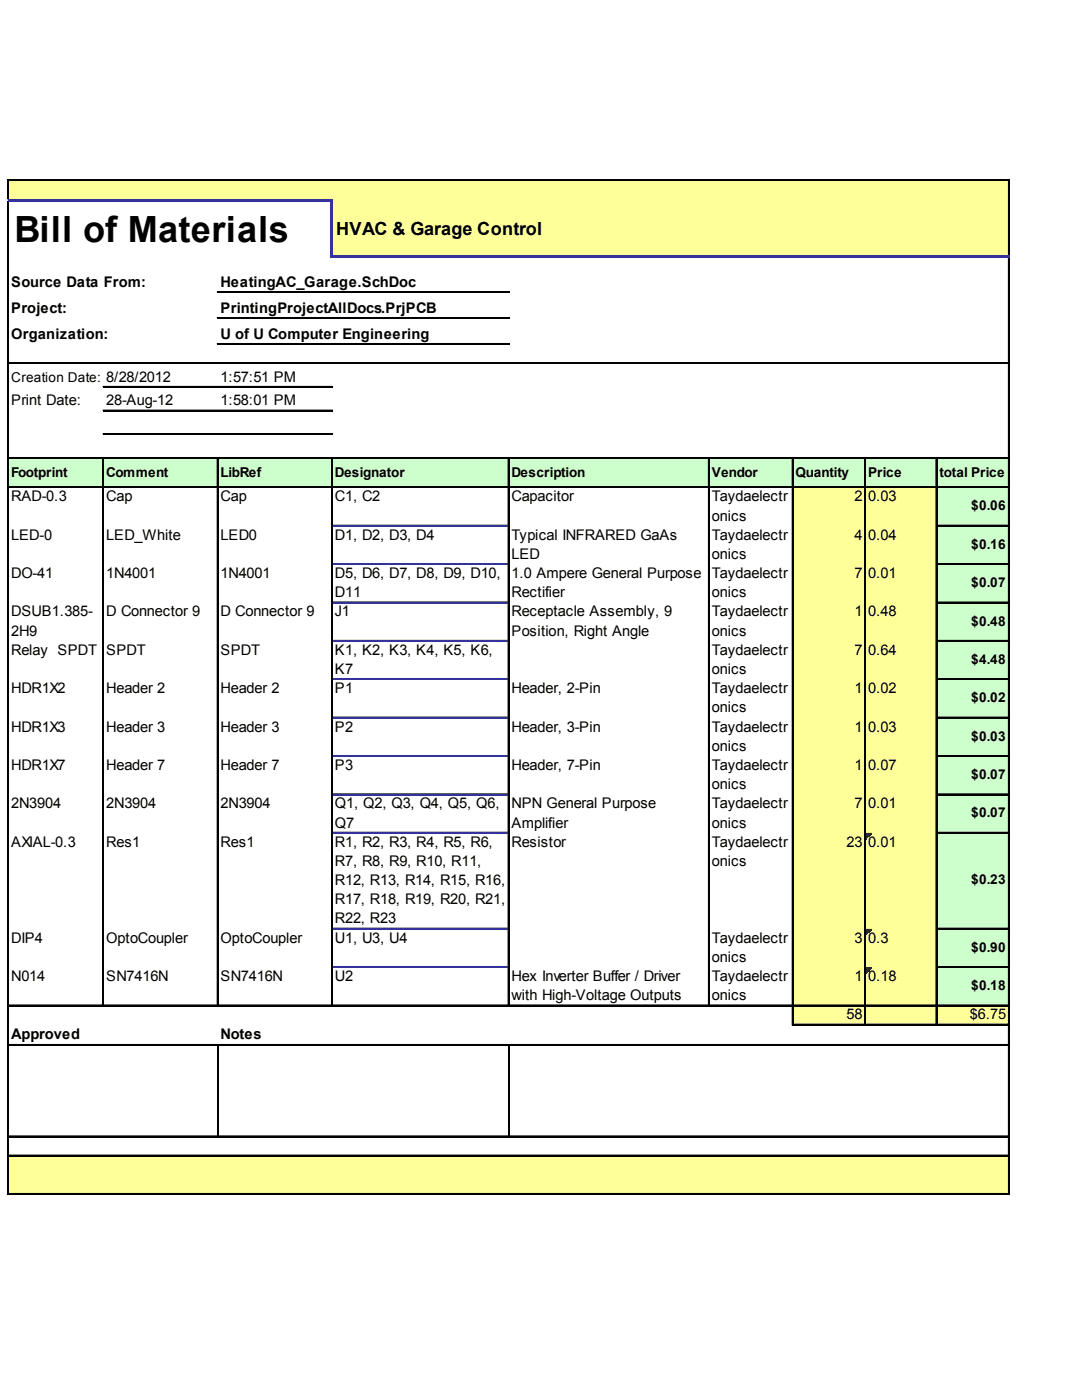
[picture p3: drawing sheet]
<svg xmlns="http://www.w3.org/2000/svg" width="207mm" height="271mm" viewBox="0 0 207 271" stroke-linecap="round" stroke-linejoin="round" font-family="sans-serif">
<defs><g id="words">
<text font-size="7" x="2.8" y="46.8">Bill of Materials</text>
<text font-size="3.5" x="65" y="45.4">HVAC &amp; Garage Control</text>
<g font-size="2.8">
<text x="2.2" y="55.5">Source Data From:</text>
<text x="42.7" y="55.5">HeatingAC_Garage.SchDoc</text>
<text x="2.2" y="60.5">Project:</text>
<text x="2.2" y="65.6">Organization:</text>
<text x="42.7" y="60.5">PrintingProjectAllDocs.PrjPCB</text>
<text x="42.7" y="65.6">U of U Computer Engineering</text>
<text x="42.7" y="73.9">1:57:51 PM</text>
<text x="2.2" y="78.4">Print Date:</text>
<text x="20.6" y="78.4">28-Aug-12</text>
<text x="42.7" y="78.4">1:58:01 PM</text>
<text x="2.2" y="97">RAD-0.3</text>
<text x="20.6" y="97">Cap</text>
<text x="42.7" y="97">Cap</text>
<text x="64.8" y="97">C1, C2</text>
<text x="98.9" y="97">Capacitor</text>
<text x="137.6" y="97">Taydaelectr</text>
<text x="137.6" y="100.7">onics</text>
<text x="165.2" y="97">2</text>
<text x="167.8" y="97">0.03</text>
<text x="2.2" y="104.4">LED-0</text>
<text x="20.6" y="104.4">LED_White</text>
<text x="42.7" y="104.4">LED0</text>
<text x="64.8" y="104.4">D1, D2, D3, D4</text>
<text x="98.9" y="104.4">Typical INFRARED GaAs</text>
<text x="137.6" y="104.4">Taydaelectr</text>
<text x="165.2" y="104.4">4</text>
<text x="167.8" y="104.4">0.04</text>
<text x="2.2" y="111.9">DO-41</text>
<text x="20.6" y="111.9">1N4001</text>
<text x="42.7" y="111.9">1N4001</text>
<text x="64.8" y="111.9">D5, D6, D7, D8, D9, D10,</text>
<text x="98.9" y="108.2">LED</text>
<text x="98.9" y="111.9">1.0 Ampere General Purpose</text>
<text x="137.6" y="108.2">onics</text>
<text x="137.6" y="111.9">Taydaelectr</text>
<text x="165.2" y="111.9">7</text>
<text x="167.8" y="111.9">0.01</text>
<text x="2.2" y="119.3">DSUB1.385-</text>
<text x="20.6" y="119.3">D Connector 9</text>
<text x="42.7" y="119.3">D Connector 9</text>
<text x="64.8" y="115.6">D11</text>
<text x="64.8" y="119.3">J1</text>
<text x="98.9" y="115.6">Rectifier</text>
<text x="98.9" y="119.3">Receptacle Assembly, 9</text>
<text x="137.6" y="115.6">onics</text>
<text x="137.6" y="119.3">Taydaelectr</text>
<text x="165.2" y="119.3">1</text>
<text x="167.8" y="119.3">0.48</text>
<text x="2.2" y="123">2H9</text>
<text x="98.9" y="123">Position, Right Angle</text>
<text x="137.6" y="123">onics</text>
<text x="2.2" y="126.7">Relay SPDT</text>
<text x="20.6" y="126.7">SPDT</text>
<text x="42.7" y="126.7">SPDT</text>
<text x="64.8" y="126.7">K1, K2, K3, K4, K5, K6,</text>
<text x="64.8" y="130.4">K7</text>
<text x="137.6" y="126.7">Taydaelectr</text>
<text x="137.6" y="130.4">onics</text>
<text x="165.2" y="126.7">7</text>
<text x="167.8" y="126.7">0.64</text>
<text x="2.2" y="134.2">HDR1X2</text>
<text x="20.6" y="134.2">Header 2</text>
<text x="42.7" y="134.2">Header 2</text>
<text x="64.8" y="134.2">P1</text>
<text x="98.9" y="134.2">Header, 2-Pin</text>
<text x="137.6" y="134.2">Taydaelectr</text>
<text x="137.6" y="137.9">onics</text>
<text x="165.2" y="134.2">1</text>
<text x="167.8" y="134.2">0.02</text>
<text x="2.2" y="141.6">HDR1X3</text>
<text x="20.6" y="141.6">Header 3</text>
<text x="42.7" y="141.6">Header 3</text>
<text x="64.8" y="141.6">P2</text>
<text x="98.9" y="141.6">Header, 3-Pin</text>
<text x="137.6" y="141.6">Taydaelectr</text>
<text x="165.2" y="141.6">1</text>
<text x="167.8" y="141.6">0.03</text>
<text x="2.2" y="149">HDR1X7</text>
<text x="20.6" y="149">Header 7</text>
<text x="42.7" y="149">Header 7</text>
<text x="64.8" y="149">P3</text>
<text x="98.9" y="149">Header, 7-Pin</text>
<text x="137.6" y="145.3">onics</text>
<text x="137.6" y="149">Taydaelectr</text>
<text x="165.2" y="149">1</text>
<text x="167.8" y="149">0.07</text>
<text x="137.6" y="152.7">onics</text>
<text x="2.2" y="156.4">2N3904</text>
<text x="20.6" y="156.4">2N3904</text>
<text x="42.7" y="156.4">2N3904</text>
<text x="64.8" y="156.4">Q1, Q2, Q3, Q4, Q5, Q6,</text>
<text x="64.8" y="160.1">Q7</text>
<text x="98.9" y="156.4">NPN General Purpose</text>
<text x="98.9" y="160.1">Amplifier</text>
<text x="137.6" y="156.4">Taydaelectr</text>
<text x="137.6" y="160.1">onics</text>
<text x="165.2" y="156.4">7</text>
<text x="167.8" y="156.4">0.01</text>
<text x="2.2" y="163.9">AXIAL-0.3</text>
<text x="20.6" y="163.9">Res1</text>
<text x="42.7" y="163.9">Res1</text>
<text x="64.8" y="163.9">R1, R2, R3, R4, R5, R6,</text>
<text x="64.8" y="167.6">R7, R8, R9, R10, R11,</text>
<text x="98.9" y="163.9">Resistor</text>
<text x="137.6" y="163.9">Taydaelectr</text>
<text x="137.6" y="167.6">onics</text>
<text x="163.7" y="163.9">23</text>
<text x="167.8" y="163.9">0.01</text>
<text x="64.8" y="171.3">R12, R13, R14, R15, R16,</text>
<text x="64.8" y="175">R17, R18, R19, R20, R21,</text>
<text x="64.8" y="178.7">R22, R23</text>
<text x="2.2" y="182.4">DIP4</text>
<text x="20.6" y="182.4">OptoCoupler</text>
<text x="42.7" y="182.4">OptoCoupler</text>
<text x="64.8" y="182.4">U1, U3, U4</text>
<text x="137.6" y="182.4">Taydaelectr</text>
<text x="165.2" y="182.4">3</text>
<text x="167.8" y="182.4">0.3</text>
<text x="2.2" y="189.9">N014</text>
<text x="20.6" y="189.9">SN7416N</text>
<text x="42.7" y="189.9">SN7416N</text>
<text x="64.8" y="189.9">U2</text>
<text x="98.9" y="189.9">Hex Inverter Buffer / Driver</text>
<text x="137.6" y="186.1">onics</text>
<text x="137.6" y="189.9">Taydaelectr</text>
<text x="165.2" y="189.9">1</text>
<text x="167.8" y="189.9">0.18</text>
<text x="98.9" y="193.6">with High-Voltage Outputs</text>
<text x="137.6" y="193.6">onics</text>
<text x="163.7" y="197.3">58</text>
<text x="187.5" y="197.3">$6.75</text>
<text x="2.2" y="201">Approved</text>
<text x="42.7" y="201">Notes</text>
</g>
<g font-size="2.6">
<text x="2.2" y="73.9">Creation Date: 8/28/2012</text>
<text x="2.2" y="92.2">Footprint</text>
<text x="20.6" y="92.2">Comment</text>
<text x="42.7" y="92.2">LibRef</text>
<text x="64.8" y="92.2">Designator</text>
<text x="98.9" y="92.2">Description</text>
<text x="137.6" y="92.2">Vendor</text>
<text x="153.8" y="92.2">Quantity</text>
<text x="167.8" y="92.2">Price</text>
<text x="181.6" y="92.2">total Price</text>
<text x="187.8" y="98.8">$0.06</text>
<text x="187.8" y="106.2">$0.16</text>
<text x="187.8" y="113.6">$0.07</text>
<text x="187.8" y="121.1">$0.48</text>
<text x="187.8" y="128.5">$4.48</text>
<text x="187.8" y="135.9">$0.02</text>
<text x="187.8" y="143.3">$0.03</text>
<text x="187.8" y="150.8">$0.07</text>
<text x="187.8" y="158.2">$0.07</text>
<text x="187.8" y="171.1">$0.23</text>
<text x="187.8" y="184.2">$0.90</text>
<text x="187.8" y="191.6">$0.18</text>
</g>
</g></defs>
<g fill="#ff9">
<path d="M1.7 35h193.5v4h-193.5z"/>
<path d="M64.1 38.7h131.1v11.2h-131.1z"/>
</g>
<path d="M1.7 88.5h193.5v5.9h-193.5z" fill="#cfc"/>
<path d="M153.2 94.2h28v7.7h-28z" fill="#ff9"/>
<path d="M181 94.2h14.2v7.7h-14.2z" fill="#cfc"/>
<path d="M153.2 101.7h28v7.6h-28z" fill="#ff9"/>
<path d="M181 101.7h14.2v7.6h-14.2z" fill="#cfc"/>
<path d="M153.2 109.1h28v7.6h-28z" fill="#ff9"/>
<path d="M181 109.1h14.2v7.6h-14.2z" fill="#cfc"/>
<path d="M153.2 116.5h28v7.7h-28z" fill="#ff9"/>
<path d="M181 116.5h14.2v7.7h-14.2z" fill="#cfc"/>
<path d="M153.2 123.9h28v7.7h-28z" fill="#ff9"/>
<path d="M181 123.9h14.2v7.7h-14.2z" fill="#cfc"/>
<path d="M153.2 131.4h28v7.6h-28z" fill="#ff9"/>
<path d="M181 131.4h14.2v7.6h-14.2z" fill="#cfc"/>
<path d="M153.2 138.8h28v7.6h-28z" fill="#ff9"/>
<path d="M181 138.8h14.2v7.6h-14.2z" fill="#cfc"/>
<path d="M153.2 146.2h28v7.7h-28z" fill="#ff9"/>
<path d="M181 146.2h14.2v7.7h-14.2z" fill="#cfc"/>
<path d="M153.2 153.6h28v7.7h-28z" fill="#ff9"/>
<path d="M181 153.6h14.2v7.7h-14.2z" fill="#cfc"/>
<path d="M153.2 161.1h28v18.8h-28z" fill="#ff9"/>
<path d="M181 161.1h14.2v18.8h-14.2z" fill="#cfc"/>
<path d="M167.4 161.3h1.1" fill="none" stroke="#008000" stroke-width=".22"/>
<path d="M167.4 161.3h1.1v.2h-1.1z" fill="#008000"/>
<path d="M167.4 161.5h.9" fill="none" stroke="#008000" stroke-width=".22"/>
<path d="M167.4 161.5h.9v.2h-.9z" fill="#008000"/>
<path d="M167.4 161.7h.7" fill="none" stroke="#008000" stroke-width=".22"/>
<path d="M167.4 161.7h.7v.2h-.7z" fill="#008000"/>
<path d="M167.4 161.9h.4" fill="none" stroke="#008000" stroke-width=".22"/>
<path d="M167.4 161.9h.4v.3h-.4z" fill="#008000"/>
<path d="M167.4 162.2h.2" fill="none" stroke="#008000" stroke-width=".22"/>
<path d="M167.4 162.2h.2v.2h-.2z" fill="#008000"/>
<path d="M153.2 179.6h28v7.7h-28z" fill="#ff9"/>
<path d="M181 179.6h14.2v7.7h-14.2z" fill="#cfc"/>
<path d="M167.4 179.9h1.1" fill="none" stroke="#008000" stroke-width=".22"/>
<path d="M167.4 179.9h1.1v.2h-1.1z" fill="#008000"/>
<path d="M167.4 180.1h.9" fill="none" stroke="#008000" stroke-width=".22"/>
<path d="M167.4 180.1h.9v.2h-.9z" fill="#008000"/>
<path d="M167.4 180.3h.7" fill="none" stroke="#008000" stroke-width=".22"/>
<path d="M167.4 180.3h.7v.2h-.7z" fill="#008000"/>
<path d="M167.4 180.5h.4" fill="none" stroke="#008000" stroke-width=".22"/>
<path d="M167.4 180.5h.4v.2h-.4z" fill="#008000"/>
<path d="M167.4 180.7h.2" fill="none" stroke="#008000" stroke-width=".22"/>
<path d="M167.4 180.7h.2v.3h-.2z" fill="#008000"/>
<path d="M153.2 187.1h28v7.6h-28z" fill="#ff9"/>
<path d="M181 187.1h14.2v7.6h-14.2z" fill="#cfc"/>
<path d="M167.4 187.3h1.1" fill="none" stroke="#008000" stroke-width=".22"/>
<path d="M167.4 187.3h1.1v.2h-1.1z" fill="#008000"/>
<path d="M167.4 187.5h.9" fill="none" stroke="#008000" stroke-width=".22"/>
<path d="M167.4 187.5h.9v.2h-.9z" fill="#008000"/>
<path d="M167.4 187.7h.7" fill="none" stroke="#008000" stroke-width=".22"/>
<path d="M167.4 187.7h.7v.2h-.7z" fill="#008000"/>
<path d="M167.4 187.9h.4" fill="none" stroke="#008000" stroke-width=".22"/>
<path d="M167.4 187.9h.4v.3h-.4z" fill="#008000"/>
<path d="M167.4 188.2h.2" fill="none" stroke="#008000" stroke-width=".22"/>
<path d="M167.4 188.2h.2v.2h-.2z" fill="#008000"/>
<g fill="#ff9">
<path d="M153.2 194.5h42v3.9h-42z"/>
<path d="M1.7 223.5h193.5v7.7h-193.5z"/>
</g>
<g fill="none" stroke="#000" stroke-width=".22">
<path d="M1.5 34.8v3.7M1.5 39v192.2M1.6 34.8v3.7M1.6 39v192.2M1.7 34.8h193.5M1.7 34.9h193.5M195 35v14.4M195.1 35v14.4M42 56.4h56.5M42 56.5h56.5M195 49.9v181.3M195.1 49.9v181.3"/>
<path d="M1.7 70.2h193.5M1.7 70.3h193.5M19.9 74.8h44.4M19.9 74.9h44.4M19.9 79.4h44.4M19.9 79.5h44.4M42 61.5h56.5M42 61.6h56.5M42 66.5h56.5M42 66.6h56.5M1.7 88.5h193.5M1.7 88.7h193.5"/>
<path d="M1.7 94.2h193.5M1.7 94.3h193.5M19.9 88.8v105.9M19.9 84h44.4M19.9 84.1h44.4M20 88.8v105.9M42 88.8v105.9M42.1 88.8v105.9M64.1 88.8v105.9M64.2 88.8v105.9M98.3 88.8v105.9M98.4 88.8v105.9"/>
<path d="M137 88.8v105.9M137.1 88.8v105.9M153.2 88.8v109.6M153.3 88.8v109.6M167.2 88.8v109.6M167.3 88.8v109.6M181 88.8v109.6M181.1 88.8v109.6M64.3 101.7h34M64.3 109.1h34M64.3 116.5h34M181.2 101.7h14"/>
<path d="M181.2 109.1h14M181.2 116.5h14M181.2 101.8h14M181.2 109.2h14M181.2 116.6h14M64.3 123.9h34M64.3 131.4h34M64.3 138.8h34M181.2 123.9h14M181.2 131.4h14M181.2 138.8h14M181.2 124h14"/>
<path d="M181.2 131.5h14M181.2 138.9h14M64.3 146.2h34M64.3 153.6h34M181.2 146.2h14M181.2 153.6h14M181.2 146.3h14M181.2 153.8h14M64.3 161.1h34M64.3 179.6h34M181.2 161.1h14M181.2 179.6h14"/>
<path d="M181.2 161.2h14M181.2 179.7h14M1.7 194.5h193.5M1.7 194.6h193.5M64.3 187.1h34M153.4 198.2h41.8M153.4 198.3h41.8M181.2 187.1h14M181.2 187.2h14M1.7 202.1h193.5M1.7 202.2h193.5M1.7 219.8h193.5"/>
<path d="M1.7 219.9h193.5M42.1 202.4v17.4M98.4 202.4v17.4M1.7 223.5h193.5M1.7 223.7h193.5M1.7 231h193.5M1.7 231.1h193.5"/>
</g>
<path d="M1.5 38.7h62.8M64.1 39v10.9M64.3 49.7h130.9" fill="none" stroke="#339" stroke-width=".44"/>
<path d="M64.3 101.8h34M64.3 109.2h34M64.3 116.6h34M64.3 124h34M64.3 131.5h34M64.3 138.9h34M64.3 146.3h34M64.3 153.8h34M64.3 161.2h34M64.3 179.7h34M64.3 187.2h34" fill="none" stroke="#339" stroke-width=".22"/>
<use href="#words"/>
</svg>
